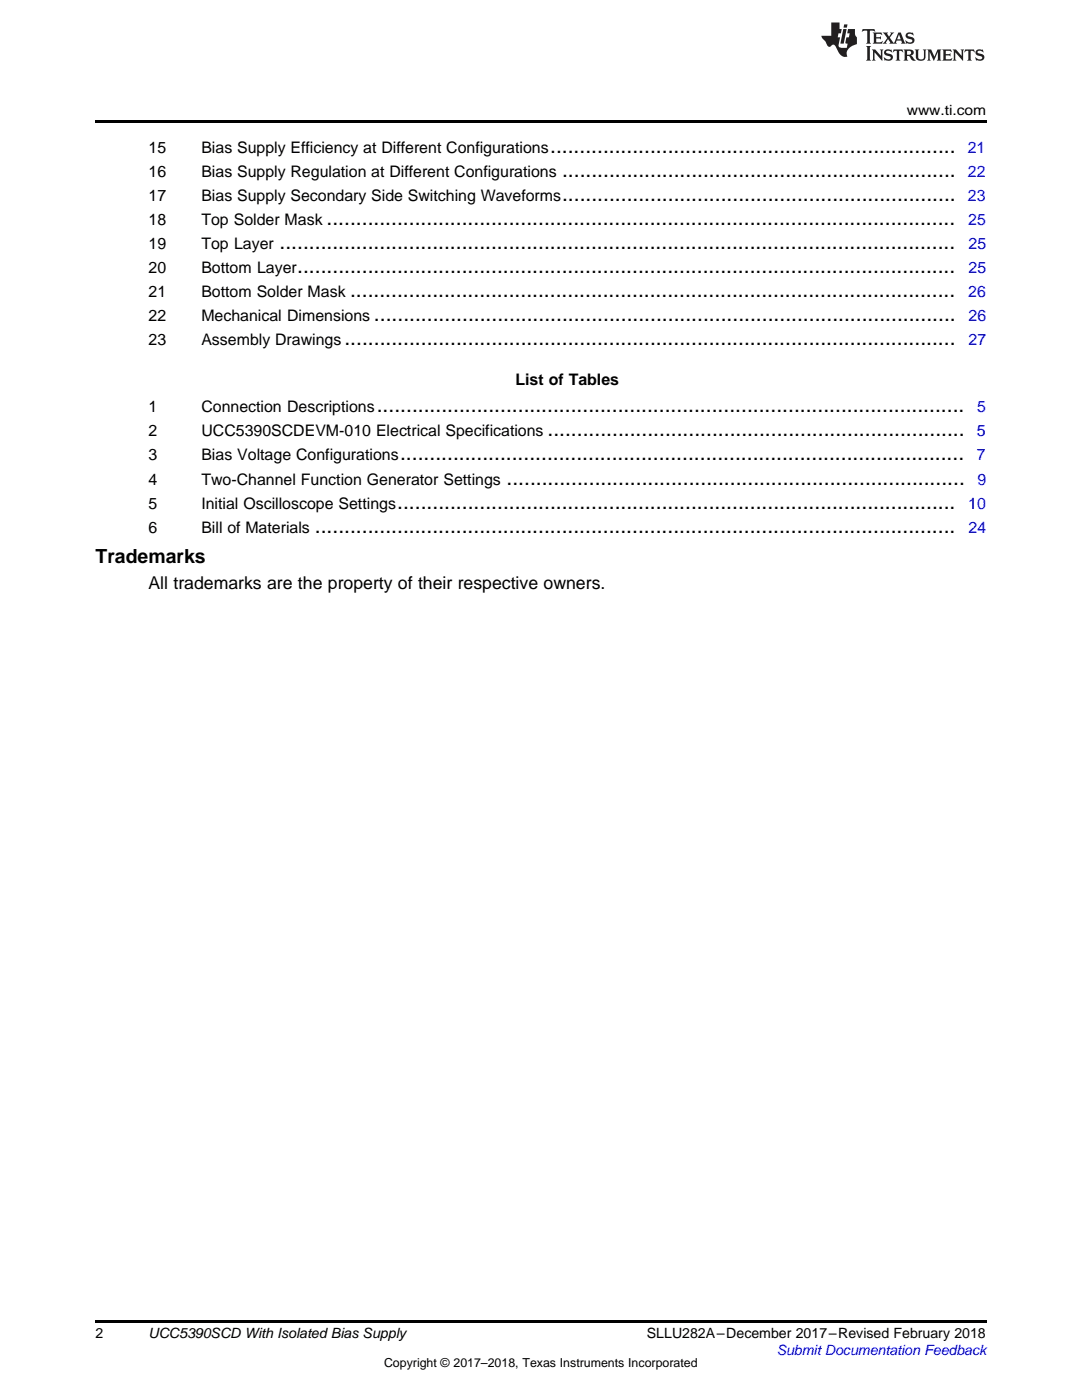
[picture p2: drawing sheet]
<svg xmlns="http://www.w3.org/2000/svg" width="216mm" height="279mm" viewBox="0 0 216 279" stroke-linecap="round" stroke-linejoin="round" font-family="sans-serif">
<defs><g id="words">
<g font-size="4.2">
<text x="109.8" y="30.5">.....................................................................</text>
<text x="112.2" y="35.3">...................................................................</text>
<text x="112.1" y="40.1">...................................................................</text>
<text x="65.2" y="44.9">...........................................................................................................</text>
<text x="55.8" y="49.7">...................................................................................................................</text>
<text x="59.3" y="54.5">................................................................................................................</text>
<text x="69.9" y="59.3">.......................................................................................................</text>
<text x="74.6" y="64.1">...................................................................................................</text>
<text x="68.7" y="68.9">........................................................................................................</text>
<text x="75.2" y="82.3">....................................................................................................</text>
<text x="109.2" y="87.1">.......................................................................</text>
<text x="79.8" y="91.9">................................................................................................</text>
<text x="79.3" y="101.5">...............................................................................................</text>
<text x="101.1" y="96.7">..............................................................................</text>
<text x="62.8" y="106.3">.............................................................................................................</text>
</g>
<text font-size="3.9" x="19" y="112.3">Trademarks</text>
<text font-size="3.5" x="29.6" y="117.5">All trademarks are the property of their respective owners.</text>
<g font-size="3.2">
<text x="29.6" y="30.5">15</text>
<text x="29.6" y="35.3">16</text>
<text x="40.2" y="30.5">Bias Supply Efficiency at Different Configurations</text>
<text x="40.2" y="35.3">Bias Supply Regulation at Different Configurations</text>
<text x="29.6" y="40.1">17</text>
<text x="40.2" y="40.1">Bias Supply Secondary Side Switching Waveforms</text>
<text x="29.6" y="44.9">18</text>
<text x="40.2" y="44.9">Top Solder Mask</text>
<text x="29.6" y="49.7">19</text>
<text x="40.2" y="49.7">Top Layer</text>
<text x="29.6" y="54.5">20</text>
<text x="29.6" y="59.3">21</text>
<text x="40.2" y="54.5">Bottom Layer</text>
<text x="40.2" y="59.3">Bottom Solder Mask</text>
<text x="29.6" y="64.1">22</text>
<text x="40.2" y="64.1">Mechanical Dimensions</text>
<text x="29.6" y="68.9">23</text>
<text x="40.2" y="68.9">Assembly Drawings</text>
<text x="102.9" y="76.8">List of Tables</text>
<text x="29.6" y="82.3">1</text>
<text x="40.2" y="82.3">Connection Descriptions</text>
<text x="29.6" y="87.1">2</text>
<text x="40.2" y="87.1">UCC5390SCDEVM-010 Electrical Specifications</text>
<text x="29.6" y="91.9">3</text>
<text x="40.2" y="91.9">Bias Voltage Configurations</text>
<text x="29.6" y="96.7">4</text>
<text x="29.6" y="101.5">5</text>
<text x="40.2" y="96.7">Two-Channel Function Generator Settings</text>
<text x="40.2" y="101.5">Initial Oscilloscope Settings</text>
<text x="29.6" y="106.3">6</text>
<text x="40.2" y="106.3">Bill of Materials</text>
</g>
<g font-size="3.2" fill="#00f">
<text x="193.1" y="30.5">21</text>
<text x="193.1" y="35.3">22</text>
<text x="193.1" y="40.1">23</text>
<text x="193.2" y="44.9">25</text>
<text x="193.3" y="49.7">25</text>
<text x="193.2" y="59.3">26</text>
<text x="193.3" y="54.5">25</text>
<text x="193.3" y="64.1">26</text>
<text x="193.3" y="68.9">27</text>
<text x="195" y="82.3">5</text>
<text x="194.9" y="87.1">5</text>
<text x="194.9" y="91.9">7</text>
<text x="193.2" y="101.5">10</text>
<text x="195" y="96.7">9</text>
<text x="193.3" y="106.3">24</text>
</g>
<g font-size="2.8">
<text x="180.9" y="23">www.ti.com</text>
<text x="19" y="267">2</text>
<text x="29.6" y="267.1">UCC5390SCD With Isolated Bias Supply</text>
<text x="129.1" y="267.1">SLLU282A–December 2017–Revised February 2018</text>
</g>
<text font-size="2.8" fill="#00f" x="155" y="270.4">Submit Documentation Feedback</text>
<text font-size="2.5" x="76.6" y="272.7">Copyright © 2017–2018, Texas Instruments Incorporated</text>
</g></defs>
<path d="M19 24h177.8v.6h-177.8zM19 263.5h177.8v.6h-177.8z" fill="#000"/>
<g fill="#231f20">
<path d="M172.1 5.8l-.1 .6 .5-.3h.5v.2v2.1l-.2 .3h1l-.2-.3v-2.1v-.2h.6l.4 .3-.1-.6zM174.1 6.5l.3 .4v1.5l-.3 .3h1.9l.1-.5a1.04 1.04 0 0 1-1.3 .1v-.6h.6l.4 .2v-.7l-.4 .2h-.6l.1-.6h.7l.4 .2-.1-.5zM176.1 6.5l.9 1.1-.9 1.1h.8l-.1-.2 .4-.7 .4 .7-.2 .2h1.6l-.2-.2 .1-.4h.9l.2 .4-.2 .2h.9l-.2-.3-.8-1.9h-.5l-.9 2.1-.7-1.1 .8-1h-.8l.1 .3-.3 .5-.4-.6 .2-.2zM179.4 6.9l.3 .9h-.7zM180.9 6.6a.63 .63 0 0 0-.2 .7 .63 .63 0 0 0 .6 .4l.6 .2 .1 .2a.75 .75 0 0 1-.7 .4 .75 .75 0 0 1-.6-.5l.1 .7 .2-.1a1.11 1.11 0 0 0 1.5-.5 1.13 1.13 0 0 0-1.3-.9l-.1-.3a1.04 1.04 0 0 1 1.2 .2l-.1-.6-.2 .1-.5-.1zM172.8 9.2l.3 .3v2.2l-.3 .4h1l-.2-.4v-2.2l.2-.3zM174 9.9l.2 .3v1.5l-.2 .4h.7l-.2-.4v-1.3l1.6 1.7v-1.9l.2-.3h-.7l.2 .3v.9l-1.2-1.2zM176.6 10a.62 .62 0 0 0-.2 .7 .62 .62 0 0 0 .6 .4l.6 .2 .1 .2a.76 .76 0 0 1-.7 .4 .76 .76 0 0 1-.6-.5l.1 .7 .1-.1a1.11 1.11 0 0 0 1.6-.6 1.13 1.13 0 0 0-1.3-.8l-.1-.3a1.04 1.04 0 0 1 1.2 .1l-.1-.5-.2 .1-.5-.2zM178.3 9.9l-.1 .6a.61 .61 0 0 1 .7-.3v1.5l-.2 .4h1l-.3-.4v-1.5a.63 .63 0 0 1 .8 .3l-.1-.6zM180.3 9.9l.2 .3v1.5l-.2 .4h.9l-.2-.2v-.7l.6 .2a.76 .76 0 0 0 1.1 .6l-1-.9a.58 .58 0 0 0 .6-.6 .58 .58 0 0 0-.5-.6zM181 10.2l.1-.1a.45 .45 0 0 1 .6 .1 .45 .45 0 0 1 .1 .5l-.8 .2zM182.5 9.9l.2 .2a2.17 2.17 0 0 0 .4 1.9 .99 .99 0 0 0 1.6-.7v-1.1l.2-.3h-.8l.2 .2a1.92 1.92 0 0 1-.2 1.7 .6 .6 0 0 1-.9-.5v-1.1l.2-.3zM185 9.9l.2 .3v1.5l-.2 .4h.7l-.2-.4v-1.4l.8 1.8 .8-1.8v1.4l-.2 .4h1l-.3-.4v-1.5l.3-.3h-.8l-.7 1.4-.6-1.4zM188 9.9l.2 .3v1.5l-.2 .4h1.8l.2-.6a1.04 1.04 0 0 1-1.3 .2v-.6h.6l.4 .1v-.6l-.4 .2h-.6l.1-.6h.7l.4 .2-.1-.5zM190.1 9.9l.2 .3v1.5l-.2 .4h.7l-.2-.4v-1.3l1.6 1.7v-1.9l.2-.3h-.7l.2 .3v.9l-1.1-1.2zM192.6 9.9l-.1 .6a.61 .61 0 0 1 .7-.3v1.5l-.2 .4h.9l-.2-.4v-1.5a.63 .63 0 0 1 .8 .3l-.2-.6zM194.9 10a.62 .62 0 0 0-.2 .7 .62 .62 0 0 0 .6 .4l.5 .2 .2 .2a.76 .76 0 0 1-.7 .4 .76 .76 0 0 1-.7-.5l.2 .7 .1-.1a1.11 1.11 0 0 0 1.5-.6 1.13 1.13 0 0 0-1.2-.8l-.1-.3a1.04 1.04 0 0 1 1.2 .1l-.2-.5-.2 .1-.5-.2z"/>
<path d="M165.9 4.5v2.6h-2l.1 .4 .8 .9a.91 .91 0 0 0 .9 .9 .56 .56 0 0 1 .5-.4 .56 .56 0 0 1 .5 .3l.4 .8a1.53 1.53 0 0 0 2 1.3 1.54 1.54 0 0 1 1-2.1l.9-.4-.1-1.4a1.52 1.52 0 0 1-.3-1.6h-1.4l-.2 .9h.5l-.1 .8h-.5l-.2 .9v.2l.4 .1-.1 .9a1.93 1.93 0 0 1-1.7-.3l.3-1.8h-.4l.1-.8h.5l.2-.9h-.5v-1.3zM168.3 5.8l-.6 2.9h.7l.5-2.9zM168.4 4.9l-.1 .6h.7l.1-.6z"/>
</g>
<use href="#words"/>
</svg>
